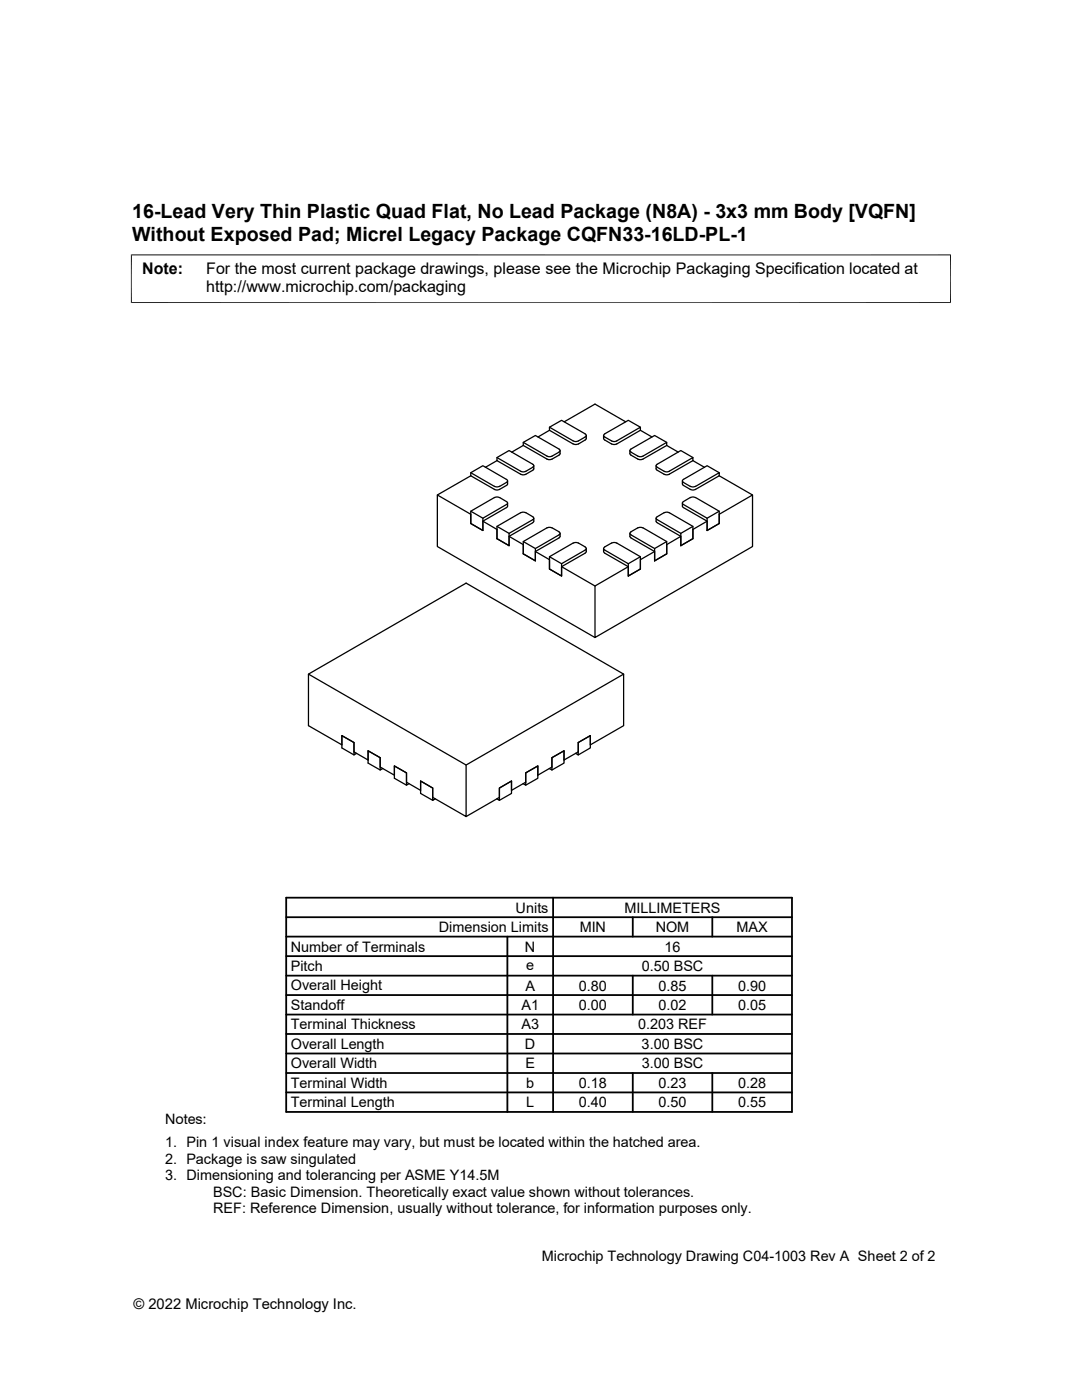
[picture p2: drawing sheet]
<svg xmlns="http://www.w3.org/2000/svg" width="216mm" height="279mm" viewBox="0 0 216 279" stroke-linecap="round" stroke-linejoin="round" font-family="sans-serif">
<defs><g id="words">
<g font-size="3.9">
<text x="26.4" y="43.5">16-Lead Very Thin Plastic Quad Flat, No Lead Package (N8A) - 3x3 mm Body [VQFN]</text>
<text x="26.4" y="48">Without Exposed Pad; Micrel Legacy Package CQFN33-16LD-PL-1</text>
</g>
<g font-size="3.2">
<text x="28.4" y="54.6">Note:</text>
<text x="41.1" y="58.3">http://www.microchip.com/packaging</text>
<text x="41.1" y="54.6">For the most current package drawings, please see the Microchip Packaging Specification located at</text>
</g>
<g font-size="2.9">
<text x="102.9" y="182.1">Units</text>
<text x="124.6" y="182.1">MILLIMETERS</text>
<text x="58" y="189.9">Number of Terminals</text>
<text x="87.6" y="186">Dimension Limits</text>
<text x="104.8" y="189.9">N</text>
<text x="115.7" y="186">MIN</text>
<text x="130.8" y="186">NOM</text>
<text x="132.6" y="189.9">16</text>
<text x="147" y="186">MAX</text>
<text x="58" y="197.7">Overall Height</text>
<text x="58" y="193.8">Pitch</text>
<text x="104.8" y="197.7">A</text>
<text x="105" y="193.5">e</text>
<text x="115.5" y="197.7">0.80</text>
<text x="128" y="193.8">0.50 BSC</text>
<text x="131.4" y="197.7">0.85</text>
<text x="147.3" y="197.7">0.90</text>
<text x="58" y="201.6">Standoff</text>
<text x="104.1" y="201.6">A1</text>
<text x="115.5" y="201.6">0.00</text>
<text x="131.4" y="201.6">0.02</text>
<text x="147.3" y="201.6">0.05</text>
<text x="58" y="205.4">Terminal Thickness</text>
<text x="58" y="209.3">Overall Length</text>
<text x="104.1" y="205.4">A3</text>
<text x="104.8" y="209.3">D</text>
<text x="127.3" y="205.4">0.203 REF</text>
<text x="128" y="209.3">3.00 BSC</text>
<text x="58" y="213.2">Overall Width</text>
<text x="104.8" y="213.2">E</text>
<text x="128" y="213.2">3.00 BSC</text>
<text x="58" y="217.1">Terminal Width</text>
<text x="58" y="221">Terminal Length</text>
<text x="105" y="217.1">b</text>
<text x="105" y="221">L</text>
<text x="115.5" y="221">0.40</text>
<text x="115.5" y="217.1">0.18</text>
<text x="131.4" y="217.1">0.23</text>
<text x="131.4" y="221">0.50</text>
<text x="147.3" y="221">0.55</text>
<text x="147.3" y="217.1">0.28</text>
<text x="32.9" y="224.3">Notes:</text>
<text x="32.9" y="228.9">1. Pin 1 visual index feature may vary, but must be located within the hatched area.</text>
<text x="32.9" y="232.2">2. Package is saw singulated</text>
<text x="32.9" y="235.5">3. Dimensioning and tolerancing per ASME Y14.5M</text>
<text x="42.5" y="238.8">BSC: Basic Dimension. Theoretically exact value shown without tolerances.</text>
<text x="42.5" y="242.2">REF: Reference Dimension, usually without tolerance, for information purposes only.</text>
<text x="108.1" y="251.7">Microchip Technology Drawing C04-1003 Rev A Sheet 2 of 2</text>
<text x="26.6" y="261.3">© 2022 Microchip Technology Inc.</text>
</g>
</g></defs>
<g fill="none" stroke="#000" stroke-width=".25">
<path d="M93.9 95l-6.6 3.8M93.9 95v-.7l2.5-1.4 4.6 2.8a.31 .31 0 0 1 .3 .3 .31 .31 0 0 1-.2 .3l-1.4 .8M93.9 94.3l4.8 2.8M93.9 95l4.8 2.7M98.6 97l.4 .2 .7-.2M98.6 99.3l.4-.1 .7 .1M98.7 99.3l-4.8 2.7v2.5M99.2 91.9l-2.3 1.4M99.2 91.9v-.6l2.4-1.4 4.7 2.7a.31 .31 0 0 1 .2 .3 .31 .31 0 0 1-.2 .3M99.2 91.3l4.8 2.8h.8l1.5-.8M99.2 91.9l5.1 2.9 .5-.1 1.6-.9 .1-.9M99.7 99.3l1.4 .8a.31 .31 0 0 1 .2 .3 .31 .31 0 0 1-.3 .3l-4.6 2.7v2.5l-2.5-1.4"/>
<path d="M101.3 96l-.1 .8-1.6 .9-.6 .1-.4-.1M104.4 88.9l-2.3 1.3M104.4 88.9v-.6l2.4-1.4 4.7 2.7a.31 .31 0 0 1 .3 .3 .31 .31 0 0 1-.3 .3M104.4 88.3l4.7 2.7M104.4 88.9l4.7 2.7M109.6 85.9l-2.2 1.3M109.6 85.3l4.9 2.8h.8l1.5-.9a.33 .33 0 0 0 .2-.3 .33 .33 0 0 0-.2-.3l-4.7-2.7-2.5 1.4v.6M109.6 85.9l5.1 2.8 .6-.1 1.6-.9 .1-.8M111.5 90.2l-1.5 .9h-.5l-.4-.1M111.8 89.9v.6l-.3 .3-1.5 .9h-.5l-.4-.1M124.8 84.2l-6.1-3.6-6.1 3.6M127.8 85.9l2.3 1.3"/>
<path d="M127.8 85.3l-2.4-1.4-4.8 2.7a.31 .31 0 0 0-.2 .3 .31 .31 0 0 0 .2 .3l1.6 .9h.5l5.1-2.8v.6M127.8 85.9l-5.1 2.8-.5-.1-1.6-.9-.2-.8M133 88.9l2.3 1.3M133 88.9v-.6l-5.1 2.8h-.5l-1.5-.9M133 88.3l-2.4-1.4-4.7 2.7a.31 .31 0 0 0-.2 .3 .31 .31 0 0 0 .2 .3M133 88.9l-5.1 2.8h-.5l-1.6-.9-.1-.9M137.7 99.3l-1.3 .8a.31 .31 0 0 0-.2 .3 .31 .31 0 0 0 .2 .3l4.7 2.7v2.5M137.7 99.3l.4-.1 .7 .1M137.7 97l.4 .2 .7-.2M138.3 91.9l2.3 1.4M138.3 91.9v-.6l-5.1 2.9-.6-.1-1.5-.8M138.3 91.3l-2.5-1.4-4.7 2.7a.31 .31 0 0 0-.2 .3 .31 .31 0 0 0 .2 .3"/>
<path d="M138.3 91.9l-5.1 2.9-.6-.1-1.6-.9-.1-.9M138.8 99.3l4.7 2.7v2.5l-2.4 1.4M143.5 95l6.7 3.8M143.5 95l-5.1 2.8-.5-.1-1.6-.9-.1-.8M143.5 95v-.7l-4.7 2.8M143.5 94.3l-2.4-1.4-4.7 2.8a.31 .31 0 0 0-.2 .3 .31 .31 0 0 0 .2 .3l1.3 .8M93.9 102l2.5 1.4M93.9 104.5v-1.9l-6.6-3.8v10.3l31.4 18.1M96.4 104l2.8 1.7v1.8M99.2 105.1l2.4 1.3M101.3 100.4v.6l-.2 .3-4.7 2.7v1.9l-2.5-1.4M101.6 107l2.8 1.7v1.8"/>
<path d="M103.9 102.3l-4.7 2.8v2.4M103.9 102.3l.4-.1 .6 .1M104.4 108.1l2.4 1.4M104.9 102.3l1.4 .8a.31 .31 0 0 1 .2 .3 .31 .31 0 0 1-.2 .3l-4.7 2.7v2.5l-2.4-1.4M106.5 103.4v.6l-.2 .3-4.7 2.7v1.9l-2.4-1.4M106.8 110.1l2.8 1.6v1.9M109.1 105.4l.4-.2 .5 .1 1.5 .9a.31 .31 0 0 1 .3 .2 .31 .31 0 0 1-.3 .3l-4.7 2.8v2.4l-2.4-1.4M109.1 105.3l-4.7 2.8v2.4M109.6 111.1l2.5 1.4M111.8 106.4v.6l-.3 .4-4.7 2.7v1.8l-2.4-1.4M112.1 113.1l6.6 3.8M114.4 108.4l-4.8 2.7v2.5"/>
<path d="M114.4 108.4l.3-.1 .7 .1M115.4 108.4l1.4 .8M116.8 109.2a.31 .31 0 0 1 .2 .3 .31 .31 0 0 1-.2 .3l-4.7 2.7v2.5l-2.5-1.4M116.8 110.4l-4.7 2.7v1.9l-2.5-1.4M117 109.5v.6l-.2 .3M120.4 109.5v.6l.2 .3M120.6 109.2a.31 .31 0 0 0-.2 .3 .31 .31 0 0 0 .2 .3l4.8 2.7v2.5M120.6 110.4l4.8 2.7v1.9M122 108.4l.4-.1 .7 .1M122 108.4l-1.4 .8M123.1 108.4l4.7 2.7v2.5l-2.4 1.4M125.7 106.4v.6l.2 .4 4.7 2.7v1.8"/>
<path d="M125.8 106.2l1.5-.9h.9l4.8 2.8v2.4l-2.4 1.4v-2.4l-4.7-2.8-.2-.3zM127.8 111.1l-2.4 1.4M130.6 110.1l-2.8 1.6v1.9l-2.4 1.4M130.9 103.4v.7l.2 .2 4.7 2.7v1.9M132.5 102.3l.4-.1 .7 .1M132.5 102.3l-1.4 .8a.31 .31 0 0 0-.2 .3 .31 .31 0 0 0 .2 .3l4.7 2.7v2.5M133 108.1l-2.4 1.4M133.5 102.3l4.8 2.8v2.4l-2.5 1.4M135.8 107l-2.8 1.7v1.8l-2.4 1.4M136.2 100.4v.6l.2 .3 4.7 2.7v1.9M138.3 105.1l-2.5 1.3M141.1 104l-2.8 1.7v1.8l-2.5 1.4"/>
<path d="M141.1 105.9l2.4-1.4v-1.9l6.7-3.8v10.3l-31.5 18.1v-10.3l6.7-3.8M143.5 102l-2.4 1.4M61.6 134.5l31.4 18.2v10.3l-6.7-3.9v-1.8l-2.4-1.4v1.8l-2.8-1.6v-1.9l-2.4-1.3v1.8l-2.8-1.6v-1.9l-2.5-1.4v1.9l-2.8-1.6v-1.9l-2.4-1.4v1.9l-6.6-3.9v-10.3l31.4-18.1 31.4 18.1M71.1 150.3l-.5 .4v-2.5l-2.4-1.4v2.5l2.4 1.4M76.4 153.4l-.5 .3v-2.5l-2.5-1.4v2.5l2.5 1.4M81.6 156.4l-.5 .3v-2.5l-2.4-1.3v2.4l2.4 1.4M86.9 159.4l-.6 .3v-2.4l-2.4-1.4v2.4l2.4 1.4M93 152.7l31.4-18.2v10.3l-6.6 3.9v-1.9l-2.4 1.4v1.9l-2.9 1.6v-1.9l-2.4 1.4v1.9l-2.8 1.6v-1.8l-2.4 1.3v1.9l-2.8 1.6v-1.8l-2.4 1.4v1.8l-6.7 3.9M99.1 159.4l.6 .3v-2.4l2.4-1.4v2.4l-2.4 1.4M104.4 156.4l.5 .3v-2.5l2.4-1.3v2.4l-2.4 1.4M109.6 153.4l.5 .3v-2.5l2.4-1.4v2.5l-2.4 1.4M114.9 150.3l.5 .4v-2.5l2.4-1.4v2.5l-2.4 1.4"/>
</g>
<path d="M26.1 50.9h163.7M26.2 50.8v9.7M189.7 50.8v9.7M26.1 60.4h163.7" fill="none" stroke="#000" stroke-width=".2"/>
<g fill="none" stroke="#000" stroke-width=".36">
<path d="M57.1 179.2h100.9v42.7h-100.9zM110.4 179.2v42.7M57.1 198.6h100.9M57.1 194.7h100.9M57.1 190.8h100.9M57.1 186.9h100.9M57.1 183h100.9M101.2 186.9v35M126.3 183v3.9M126.3 194.7v7.8M142.1 183v3.9M142.1 194.7v7.8"/>
<path d="M57.1 218h100.9M57.1 210.2h100.9M57.1 206.4h100.9M57.1 202.5h100.9M57.1 214.1h100.9M126.3 214.1v7.8M142.1 214.1v7.8"/>
</g>
<use href="#words"/>
</svg>
